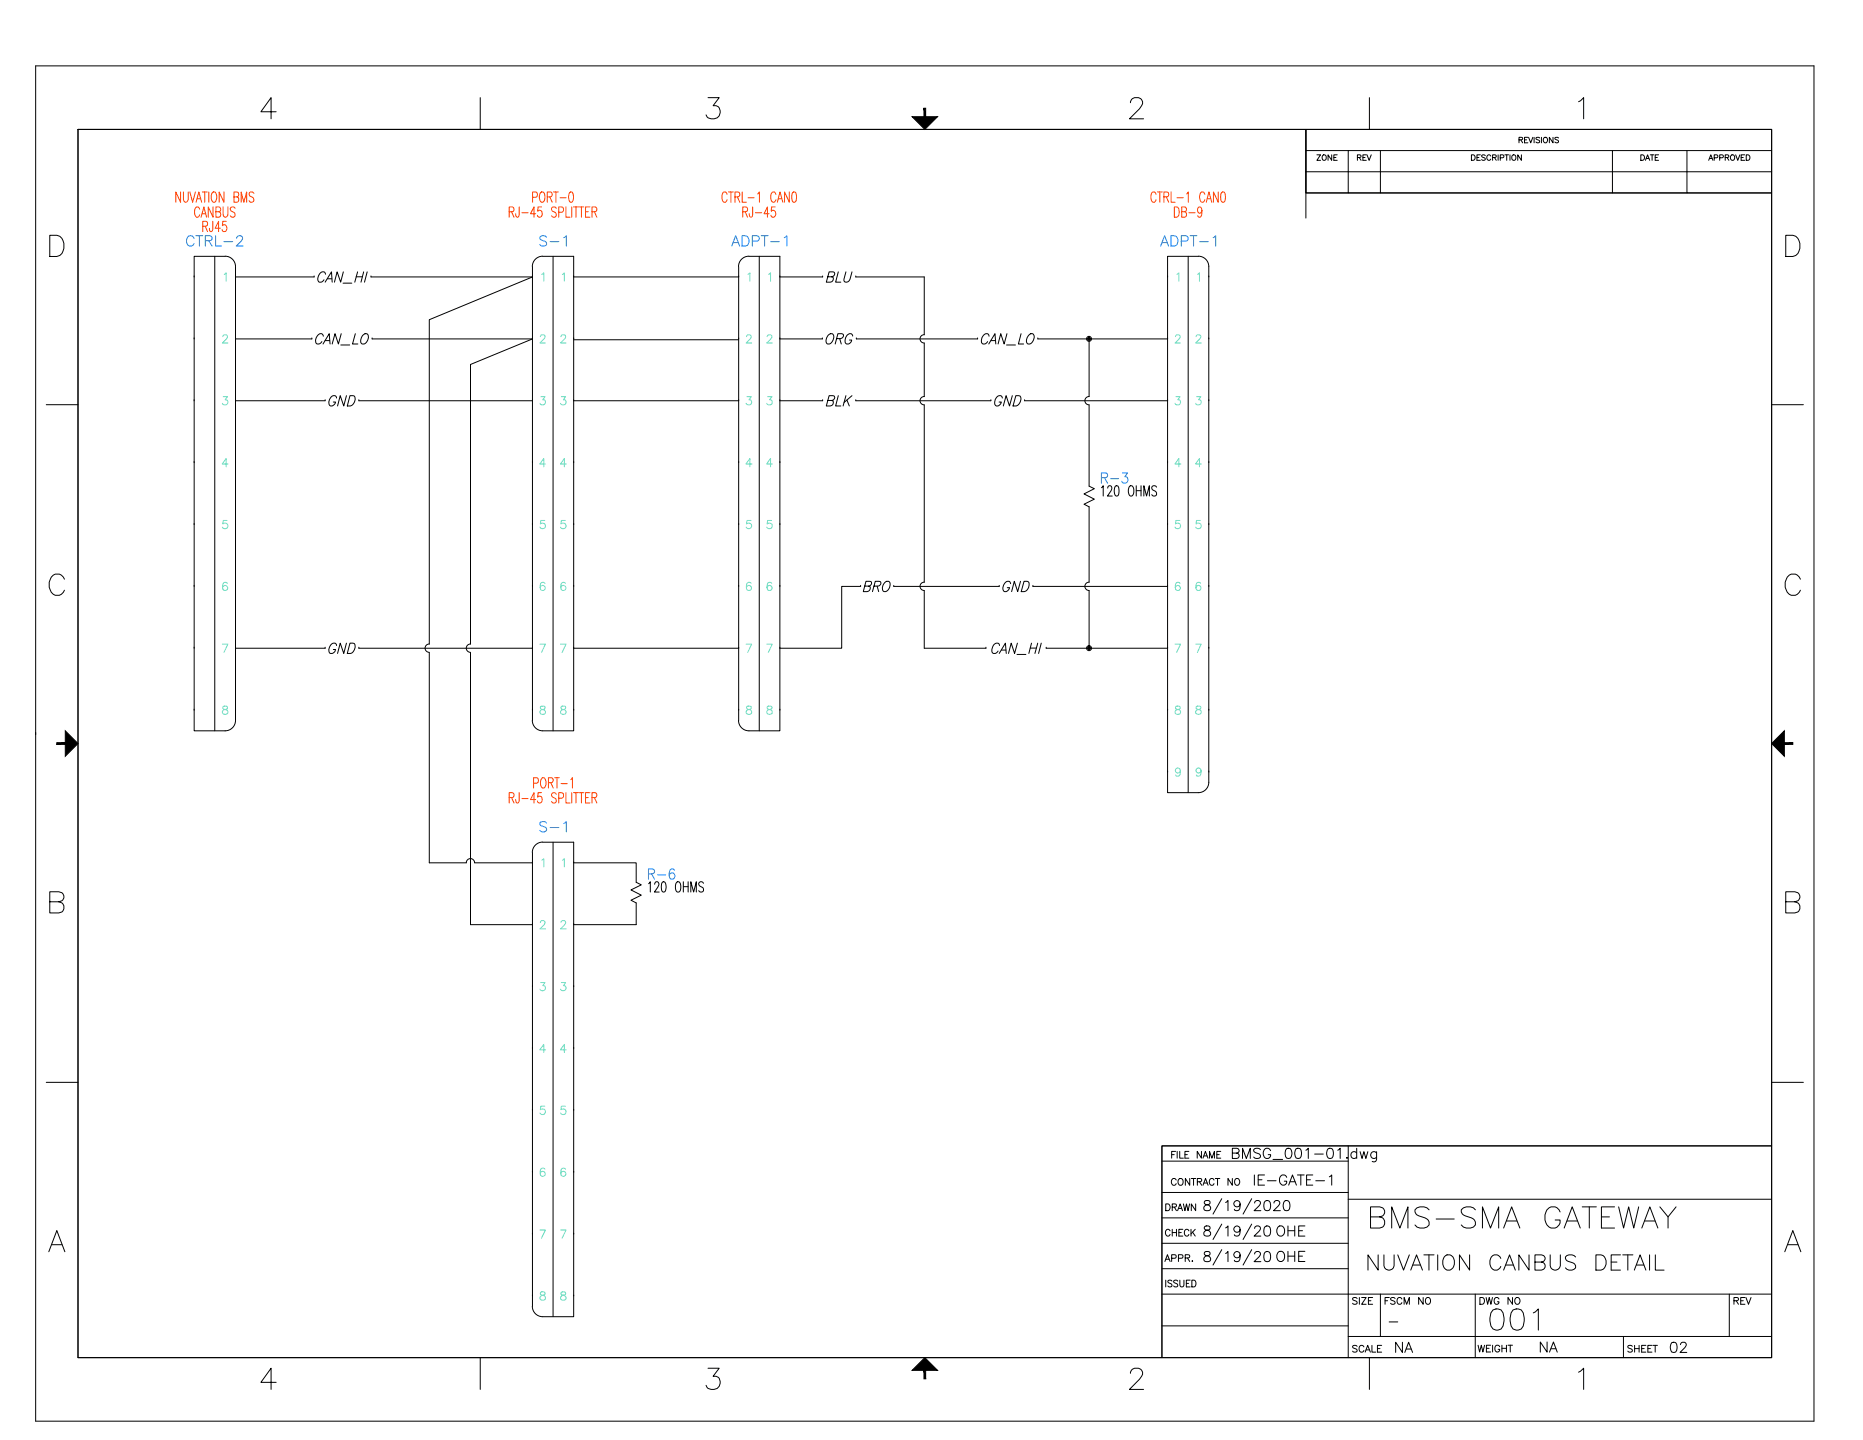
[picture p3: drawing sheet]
<svg xmlns="http://www.w3.org/2000/svg" width="559mm" height="432mm" viewBox="0 0 559 432" stroke-linecap="round" stroke-linejoin="round" font-family="sans-serif">
<!-- layer: MISC -->
<g fill="none" stroke="#000" stroke-width=".3">
<path d="M58.2 83h.1M70.6 83h.1M94.2 83h.1M97.5 84.6l1.9-3.1 .2 3.1M97.6 82.2l-.2-.6a1.81 1.81 0 0 0-1.8 .7 1.81 1.81 0 0 0-.2 1.9l.2 .3a1.12 1.12 0 0 0 1.6-.6M98.2 83.6h1.3M102.9 84.9h2.6M103 81.5l-.8 3.1-1.1-3.1-.8 3.1M106.8 83h1.9M107.3 81.5l-.9 3.1M109.1 81.5l-.8 3.1M110.1 81.5l-.8 3.1"/>
<path d="M111.3 83h.1M159.7 83h.1M172.1 83h.1M221.6 83h.1M233.9 83h.1M246.7 83h.1M248.3 83h1.2l.6-.3a.65 .65 0 0 0 .3-.7 .65 .65 0 0 0-.5-.5h-1.2l-.9 3.1h1.2a.85 .85 0 0 0 .9-.6 .85 .85 0 0 0-.4-1M251.4 81.5l-.8 3.1h1.6M253.7 81.5l-.6 2.7a1.01 1.01 0 0 0 1.1 .4 1.01 1.01 0 0 0 .8-.9l.6-2.2M256.7 83h.1M350.2 83h.1M362.6 83h.1"/>
<path d="M58.2 101.6h.1M70.6 101.6h.1M93.5 101.6h.1M96.9 103.2l1.8-3.1 .3 3.1M97 100.8l-.3-.6a1.35 1.35 0 0 0-1.8 1l-.3 .8a.91 .91 0 0 0 1.1 1.2l.8-.8M97.5 102.1h1.4M101 119.4l-.3-.6a1.79 1.79 0 0 0-2 2.5l.2 .3a1.21 1.21 0 0 0 1.7-1h-.6M102.2 103.4h2.7M102.3 100.1l-.8 3.1-1-3.1-.9 3.1M103.9 118.6l-.8 3.1-1-3.1-.9 3.1M105 118.6h.9a1.55 1.55 0 0 1 0 2.7l-.8 .4h-.9zM106.6 100.1l-.9 3.1h1.6"/>
<path d="M108.8 100.5a.92 .92 0 0 1 1.6 0 2.03 2.03 0 0 1-1.7 2.7 1.68 1.68 0 0 1 .1-2.7zM111.6 101.6h.1M159.7 101.6h.1M172.1 101.6h.1M221.6 101.6h.1M233.9 101.6h.1M246.7 101.6h.1M248.4 100.5a.92 .92 0 0 1 1.6 0 2.04 2.04 0 0 1-1.8 2.7l-.2-.2a2.09 2.09 0 0 1 .4-2.5zM250.9 101.5l1.6-.1 .4-.4 .1-.6-.5-.3h-1.2l-.8 3.1M251.4 118.6l-.8 3.1h1.6M251.9 101.5l.4 1.7M253.7 118.6l-.8 3.1"/>
<path d="M254 120l.7 1.7M255.6 118.6l-2.4 2.1M255.8 100.8l-.3-.6a1.7 1.7 0 0 0-2 2.2 1.02 1.02 0 0 0 1.2 .7 1.02 1.02 0 0 0 .8-1.1h-.7M256.9 101.6h.1M293.2 101.6h.1M296.6 103.2l1.8-3.1 .3 3.1M296.7 100.8l-.3-.6a1.38 1.38 0 0 0-1.9 1 1.47 1.47 0 0 0 .3 2 1.26 1.26 0 0 0 1.4-.8M297.3 102.1h1.3M300.6 119.4l-.2-.6a1.79 1.79 0 0 0-2 2.5l.2 .3a1.21 1.21 0 0 0 1.7-1h-.6M301.9 103.4h2.7M302 100.1l-.8 3.1-1-3.1-.8 3.1M303.6 118.6l-.8 3.1-1-3.1-.9 3.1"/>
<path d="M304.7 118.6h.9a.91 .91 0 0 1 .6 1.2l-.4 1.2a1.6 1.6 0 0 1-1.9 .7zM306.3 100.1l-.8 3.1h1.5M308.6 100.5a.95 .95 0 0 1 1.4-.3 2.02 2.02 0 0 1-1.7 3l-.2-.2a2.03 2.03 0 0 1 .5-2.5zM311.3 101.6h.1M350.2 101.6h.1M362.6 101.6h.1M58.2 120.2h.1M58.2 138.7h.1M70.6 120.2h.1M70.6 138.7h.1M97.5 120.2h.1M107.6 120.2h.1"/>
<path d="M159.7 120.2h.1M159.7 138.7h.1M172.1 120.2h.1M172.1 138.7h.1M221.6 120.2h.1M221.6 138.7h.1M233.9 120.2h.1M233.9 138.7h.1M246.7 120.2h.1M248.3 120.1h1.2l.6-.3a.69 .69 0 0 0 .1-1l-1.5-.2-.9 3.1h1.2a.88 .88 0 0 0 .9-.6 .88 .88 0 0 0-.4-1M256.7 120.2h.1M297.2 120.2h.1"/>
<path d="M307.3 120.2h.1M350.2 120.2h.1M350.2 138.7h.1M362.6 120.2h.1M362.6 138.7h.1M58.2 157.3h.1M70.6 157.3h.1M159.7 157.3h.1M172.1 157.3h.1M221.6 157.3h.1M233.9 157.3h.1M330.4 146.2l.5-.5v3"/>
<path d="M332.3 146.4v-.2a.69 .69 0 0 1 1-.5 .69 .69 0 0 1 .1 1.1l-1.2 1.9h1.4M334.5 145.8l.6-.1a1.96 1.96 0 0 1 .5 2.5l-.2 .4-.6 .1a2.45 2.45 0 0 1-.3-2.9zM338.9 145.8l.2-.1a1.33 1.33 0 0 1 1 1.9l-.1 .4a.72 .72 0 0 1-.7 .8 .72 .72 0 0 1-.7-.8l-.2-1.2zM340.8 145.7v3M340.8 147.1h1.5M342.3 145.7v3M343.1 148.7v-3l.8 3 .8-3v3M346.9 146.1a.74 .74 0 0 0-1-.4 .74 .74 0 0 0-.3 1l1.1 .7a.81 .81 0 0 1-.3 1.3l-.7-.1-.2-.3M350.2 157.3h.1M362.6 157.3h.1M58.2 175.8h.1M70.6 175.8h.1"/>
<path d="M159.7 175.8h.1M172.1 175.8h.1M221.6 175.8h.1M233.9 175.8h.1M258.1 175.8h.1M259.4 175.8l1.6-.2 .4-.4-.1-.8-1.6-.1-.8 3.1h1.2a.89 .89 0 0 0 .9-.7 .89 .89 0 0 0-.5-.9M262.2 175.8l1.6-.2 .3-.4v-.8l-1.6-.1-.8 3.1M263.1 175.8l.5 1.6M265.3 174.7a.96 .96 0 0 1 1.6 0 2.09 2.09 0 0 1-1.7 2.7l-.5-.5a2.2 2.2 0 0 1 .6-2.2zM268.1 175.8h.1M299.7 175.8h.1M303.1 175l-.2-.6a1.79 1.79 0 0 0-2 2.5l.2 .3a1.21 1.21 0 0 0 1.7-1h-.7"/>
<path d="M306.1 174.3l-.8 3.1-1.1-3.1-.8 3.1M307.2 174.3h.9a1.55 1.55 0 0 1-.1 2.6l-.8 .5h-.9zM309.8 175.8h.1M350.2 175.8h.1M362.6 175.8h.1M58.2 194.4h.1M70.6 194.4h.1M97.5 194.4h.1M101 193.6l-.3-.6a1.81 1.81 0 0 0-1.8 .6 1.81 1.81 0 0 0-.2 1.9l.2 .3a1.21 1.21 0 0 0 1.7-1h-.6M103.9 192.9l-.8 3-1-3-.9 3M105 192.9h.9a1.47 1.47 0 0 1 .2 2.3l-.6 .6-1.3 .1zM107.6 194.4h.1"/>
<path d="M159.7 194.4h.1M172.1 194.4h.1M221.6 194.4h.1M233.9 194.4h.1M295.7 194.4h.1M299.7 195.9l1.9-3 .2 3M299.8 193.6l-.2-.6a1.35 1.35 0 0 0-1.9 1 1.41 1.41 0 0 0 .3 1.9 1.26 1.26 0 0 0 1.4-.7M300.4 194.9h1.3M305 196.2h2.7M305.2 192.9l-.9 3-1-3-.8 3M309 194.3h1.9M309.4 192.9l-.8 3"/>
<path d="M311.3 192.9l-.9 3M312.3 192.9l-.8 3M313.8 194.4h.1M350.2 194.4h.1M362.6 194.4h.1M58.2 213h.1M70.6 213h.1M159.7 213h.1M172.1 213h.1M221.6 213h.1M233.9 213h.1M350.2 213h.1"/>
<path d="M362.6 213h.1M350.2 231.5h.1M362.6 231.5h.1M159.7 258.7h.1M172.1 258.7h.1M159.7 277.3h.1M172.1 277.3h.1M194.5 265l.6-.6v3.1M196.4 265.2l.1-.5a.68 .68 0 0 1 1-.1 .68 .68 0 0 1 0 1l-1.2 1.9h1.4M198.7 264.6l.5-.2a2.18 2.18 0 0 1 0 3.1h-.2a1.55 1.55 0 0 1-.6-1.7zM203 264.6l.2-.2a1.35 1.35 0 0 1 1 1.9l-.1 .5a.72 .72 0 0 1-.4 .6 .72 .72 0 0 1-.7 0l-.4-1.1 .1-1.1zM205 264.4v3.1"/>
<path d="M205 265.9h1.4M206.4 264.4v3.1M207.2 267.5v-3.1l.9 3.1 .8-3.1v3.1M211 264.9a.73 .73 0 0 0-1-.5 .73 .73 0 0 0-.3 1.1l.9 .6a.78 .78 0 0 1 .2 1.2 .78 .78 0 0 1-1.2-.2M159.7 295.9h.1M172.1 295.9h.1M159.7 314.4h.1M172.1 314.4h.1M159.7 332.9h.1M172.1 332.9h.1M159.7 351.5h.1M172.1 351.5h.1"/>
<path d="M159.7 370.1h.1M172.1 370.1h.1M159.7 388.6h.1M172.1 388.6h.1"/>
</g>
<!-- layer: WIRES -->
<g fill="none" stroke="#000" stroke-width=".3">
<path d="M70.6 83h23.6M111.3 83h48.4l-30.9 12.9v97.3M172.1 83h49.5M233.9 83h12.8M256.7 83h20.5v17.4M70.6 101.6h22.9M111.6 101.6h48.1l-18.6 7.7v83.9M172.1 101.9h49.5M233.9 101.6h12.8M256.9 101.6h36.3M277.2 100.4a1.25 1.25 0 0 0-1.2 1.2 1.25 1.25 0 0 0 1.2 1.3v16a1.25 1.25 0 0 0-1.2 1.2 1.25 1.25 0 0 0 1.2 1.3v53.2M311.3 101.6h38.9"/>
<path d="M326.7 101.6v17.3a1.25 1.25 0 0 0-1.3 1.2 1.25 1.25 0 0 0 1.3 1.3v24.4M70.6 120.2h26.9M107.6 120.2h52.1M172.1 120.2h49.5M233.9 120.2h12.8M256.7 120.2h40.5M307.3 120.2h42.9M326.7 152v22.6M258.1 175.8h-5.6v18.6h-18.6M268.1 175.8h31.6M277.2 174.6a1.25 1.25 0 0 0-1.2 1.2 1.25 1.25 0 0 0 1.2 1.3v17.3h18.5M309.8 175.8h40.4"/>
<path d="M326.7 174.6a1.25 1.25 0 0 0-1.3 1.2 1.25 1.25 0 0 0 1.3 1.3v17.3M70.6 194.4h26.9M107.6 194.4h52.1M128.7 193.1a1.25 1.25 0 0 0-1.2 1.3 1.25 1.25 0 0 0 1.2 1.2l.1 63.1h11.1M141.1 193.1a1.25 1.25 0 0 0-1.2 1.3 1.25 1.25 0 0 0 1.2 1.2v81.7h18.6M172.1 194.4h49.5M313.8 194.4h36.4M139.9 258.7a1.25 1.25 0 0 1 1.2-1.2 1.25 1.25 0 0 1 1.3 1.2h17.3M172.1 258.7h18.7v5.9M190.8 270.7v6.6h-18.7"/>
</g>
<!-- layer: SYMS -->
<g fill="none" stroke="#000" stroke-width=".3">
<path d="M64.4 76.9v142.2M67.5 76.8a3.1 3.1 0 0 1 3.1 3.1v136.2a3.1 3.1 0 0 1-3.1 3h-9.3v-142.2h9.3M159.7 80v136.1M162.8 76.8a3.1 3.1 0 0 0-3.1 3.1M162.8 76.9h9.3v142.2h-9.3a3.1 3.1 0 0 1-3.1-3.1M165.9 76.9v142.2M221.6 80v136.1M224.6 76.8a3.1 3.1 0 0 0-3.1 3.1M224.6 76.9h9.3v142.2h-9.3a3.1 3.1 0 0 1-3.1-3.1M227.7 76.9v142.2M356.4 76.9v160.8M359.5 76.8a3.1 3.1 0 0 1 3.1 3.1v154.7"/>
<path d="M359.5 76.9h-9.3v160.8h9.3a3.1 3.1 0 0 0 3.1-3.1M326.7 145.8l1.5 .7-3.1 1.6 3.1 1.6-3.1 1.5 1.6 .8M159.7 255.6v136.1M162.8 252.5a3.1 3.1 0 0 0-3.1 3.1M162.8 252.5h9.3v142.3h-9.3a3.1 3.1 0 0 1-3.1-3.1M165.9 252.5v142.3M190.8 264.6l1.5 .7-3 1.6 3 1.5-3 1.5 1.5 .8"/>
<circle cx="326.7" cy="101.6" r=".74"/>
<circle cx="326.7" cy="101.6" r=".44"/>
<circle cx="326.7" cy="101.6" r=".23"/>
<circle cx="326.7" cy="194.4" r=".74"/>
<circle cx="326.7" cy="194.4" r=".44"/>
<circle cx="326.7" cy="194.4" r=".23"/>
</g>
<!-- layer: TAGS -->
<g fill="none" stroke="#007fff" stroke-width=".3">
<path d="M58.2 71.4a1.15 1.15 0 0 0-1.3-.7 1.15 1.15 0 0 0-.9 1.2 1.36 1.36 0 0 0 .2 1.4 1.36 1.36 0 0 0 1.5 .3l.5-.5M58.8 70.7h2M59.8 70.7v3.1M61.6 72.2l1.7-.2 .3-.4-.1-.6-.6-.3h-1.3v3.1M62.6 72.2l1 1.6M64.7 70.7v3.1h1.7M67.2 72.5h2.6M71 71.4l.1-.4 .5-.3h.6l.4 .3a1.05 1.05 0 0 1-.3 1.3l-1.4 1.5h2M163.9 71.1a1.12 1.12 0 0 0-1.1-.5 1.12 1.12 0 0 0-.9 .8l.3 .5 1.6 .7 .1 .7a1.36 1.36 0 0 1-2 0M165 72.5h2.6M169.1 71.3l.8-.6v3.1M219.5 73.8l1.2-3.1 1.2 3.1"/>
<path d="M219.9 72.8h1.5M222.6 70.7h1a1.64 1.64 0 0 1 1.1 1.5 1.64 1.64 0 0 1-1.1 1.6h-1zM225.7 72.3h1.3a.84 .84 0 0 0 .7-1l-.3-.4-.4-.2h-1.3v3.1M228.3 70.7h2.1M229.3 70.7v3.1M231.1 72.5h2.7M235.2 71.3l.8-.6v3.1M348.1 73.8l1.2-3.1 1.2 3.1M348.6 72.8h1.4M351.2 70.7h1a1.64 1.64 0 0 1 1.1 1.5 1.64 1.64 0 0 1-1.1 1.6h-1zM354.3 72.3h1.3a.84 .84 0 0 0 .8-1l-.3-.4-.5-.2h-1.3v3.1M357 70.7h2"/>
<path d="M358 70.7v3.1M359.8 72.5h2.6M363.9 71.3l.7-.6v3.1M330.4 143.2h1.1l.5-.1 .2-.4a.73 .73 0 0 0-.7-.9h-1.1v3.1M331.3 143.2l.9 1.7M333.1 143.5h2.4M336.7 141.8h1.5l-.8 1.1a.98 .98 0 0 1 .8 1.6 .98 .98 0 0 1-1.7-.2M163.9 246.8a1.15 1.15 0 0 0-2 .3l.3 .5 1.2 .4a.74 .74 0 0 1 .5 .6 .74 .74 0 0 1-.3 .7 1.31 1.31 0 0 1-1.7-.3M165 248.1h2.6M169.1 247l.8-.6v3.1M194.5 262h1.2a.75 .75 0 0 0 .6-.7 .75 .75 0 0 0-.6-.8h-1.2v3.1M195.4 262l.9 1.6"/>
<path d="M197.3 262.3h2.4M202.3 261l-.1-.3a.83 .83 0 0 0-1.3 .4 2.53 2.53 0 0 0 .2 2.4 .89 .89 0 0 0 1.2-.3 .89 .89 0 0 0-.2-1.2 .89 .89 0 0 0-1.2 .2l-.2 .4"/>
</g>
<!-- layer: DESCCHILD -->
<g fill="none" stroke="#ff3f00" stroke-width=".3">
<path d="M54.2 57.6v3l-1.5-3v3M55 57.6v2.2a.79 .79 0 0 0 .8 .8l.7-.8v-2.2M57 57.6l.8 3 .8-3M59.1 59.6h1M60.7 57.6h1.4M61.4 57.6v3M62.6 57.6v3M63.8 57.7l.2-.1a1.33 1.33 0 0 1 1 1.9l-.1 .4a.7 .7 0 0 1-.4 .6 .7 .7 0 0 1-.7 0l-.4-1v-1.2zM67.2 57.6v3l-1.5-3v3M70.2 59l1.2-.1 .2-.5-.2-.7-1.2-.1v3h.9a.87 .87 0 0 0 .5-.8 .87 .87 0 0 0-.5-.8M76.1 58a.74 .74 0 0 0-.9-.4 .74 .74 0 0 0-.4 1l.9 .6a.78 .78 0 0 1 .3 1.2 .78 .78 0 0 1-1.3-.2M159.8 59.2l1.2-.2 .2-.4-.2-.9-1.2-.1v3"/>
<path d="M162.2 57.7l.2-.1a.91 .91 0 0 1 1 1.1v1.2a.72 .72 0 0 1-.4 .6 .72 .72 0 0 1-.8 0l-.4-1v-.8zM164.2 59l1.2-.1 .2-.5-.2-.7-1.2-.1v3M164.9 59l.7 1.6M166 57.6h1.5M166.7 57.6v3M168 59.3h1.8M170.9 57.7l.5-.1a2.17 2.17 0 0 1 0 3h-.2a2.47 2.47 0 0 1-.3-2.9zM218.1 58.3a.72 .72 0 0 0-.4-.7 .72 .72 0 0 0-.8 .1 2.38 2.38 0 0 0 .3 2.9 .8 .8 0 0 0 .9-.7M218.5 57.6h1.4M219.2 57.6v3M220.5 59h.9l.4-.3 .1-.5-.2-.5-1.2-.1v3M221.2 59l.7 1.6"/>
<path d="M222.6 57.6v3h1.2M224.4 59.3h1.8M227.3 58.2l.5-.6v3M232.7 58.3a.72 .72 0 0 0-.4-.7 .72 .72 0 0 0-.7 .1 2.24 2.24 0 0 0 .2 2.9 .8 .8 0 0 0 .9-.7M233.5 59.6h1M236.8 57.6v3l-1.5-3v3M237.8 57.7l.5-.1a1.48 1.48 0 0 1 .6 1.7l-.3 1.2-.5 .1a2.66 2.66 0 0 1-.3-2.9zM346.7 58.3a.72 .72 0 0 0-.4-.7 .72 .72 0 0 0-.7 .1 2.38 2.38 0 0 0 .2 2.9 .8 .8 0 0 0 .9-.7M347.2 57.6h1.4M347.9 57.6v3M349.1 59h.9l.5-.3v-.5l-.2-.5-1.2-.1v3M349.8 59l.7 1.6"/>
<path d="M351.3 57.6v3h1.2M353 59.3h1.9M355.9 58.2l.5-.6v3M361.4 58.3a.72 .72 0 0 0-.4-.7 .72 .72 0 0 0-.8 .1 2.24 2.24 0 0 0 .3 2.9 .8 .8 0 0 0 .9-.7M362.1 59.6h1M365.4 57.6v3l-1.4-3v3M366.4 57.7l.5-.1a1.48 1.48 0 0 1 .7 1.7l-.3 1.2-.5 .1a1.51 1.51 0 0 1-.7-1.7zM58.8 60.6l.8-3 .9 3M59.9 62.8a.7 .7 0 0 0-.4-.7 .7 .7 0 0 0-.7 .1 2.31 2.31 0 0 0 .2 2.9 .8 .8 0 0 0 .9-.7M60.3 65.1l.9-3.1 .8 3.1M60.6 64.1h1.1M60.8 67.8h1l.4-.3 .1-.5-.3-.5-1.2-.1v3.1"/>
<path d="M61.5 67.8l.8 1.7M63.8 66.4v2.3l-.2 .6h-.6l-.2-.9M63.9 62v3.1l-1.4-3.1v3.1M64.8 63.5l1.2-.1 .2-.5-.2-.7-1.2-.2v3.1h.9a.9 .9 0 0 0 .5-.8 .9 .9 0 0 0-.5-.8M66.1 68.4h-1.6l1.1-2v3.1M66.9 62v2.2a.79 .79 0 0 0 .8 .9l.6-.4 .1-2.7M67.8 66.4h-1l-.1 1.3a.68 .68 0 0 1 .7-.3 .68 .68 0 0 1 .5 .4 .96 .96 0 0 1 0 1.2 .96 .96 0 0 1-1.1 .3l-.2-.4M70.5 62.5a.75 .75 0 0 0-.8-.5 .75 .75 0 0 0-.6 .8l.2 .4 .8 .5a.78 .78 0 0 1 .2 1.2 .78 .78 0 0 1-1.2-.2M72.3 60.6v-3l.8 3 .9-3v3M152.7 63.5h1a.75 .75 0 0 0 .5-.7 .75 .75 0 0 0-.5-.8h-1v3.1M153.4 63.5l.8 1.6M155.7 62v2.4l-.4 .7-.5-.3-.1-.7"/>
<path d="M156.5 63.8h1.9M160.7 64.1h-1.6l1.1-2.1v3.1M162.4 62h-1l-.1 1.4a.73 .73 0 0 1 1.2 .1l.1 .5a.82 .82 0 0 1-.3 1 .82 .82 0 0 1-1-.2l-.1-.3M166.9 62.5a.74 .74 0 0 0-1-.4 .74 .74 0 0 0-.4 1l.9 .6a.78 .78 0 0 1 .3 1.2 .78 .78 0 0 1-1.3-.2M167.6 63.7h.9a.87 .87 0 0 0 .5-.8 .87 .87 0 0 0-.5-.9h-.9v3.1M169.7 62v3.1h1.3M171.5 62v3.1M172 62h1.5M172.7 62v3.1M173.7 62h1.4M174.4 62v3.1M175.6 63.5h.8"/>
<path d="M176.9 62h-1.3v3.1h1.3M177.6 63.5h.9a.75 .75 0 0 0 .5-.7 .75 .75 0 0 0-.5-.8h-.9v3.1M178.3 63.5l.7 1.6M222.8 63.5h.9a.75 .75 0 0 0 .5-.7 .75 .75 0 0 0-.5-.8h-.9v3.1M223.5 63.5l.7 1.6M225.7 62v2.4l-.3 .7-.5-.3-.2-.7M226.6 63.8h1.9M230.7 64.1h-1.5l1-2.1v3.1M232.5 62h-1.1l-.1 1.4a.69 .69 0 0 1 1.3 .1 .97 .97 0 0 1 0 1.2 .97 .97 0 0 1-1.2 .3l-.1-.5M233.2 60.6l.8-3 .8 3M352.2 62h.8a1.96 1.96 0 0 1 0 3.1h-.8zM354.4 63.5l1.3-.1 .2-.5-.2-.7-1.3-.2v3.1h.9a.88 .88 0 0 0 .6-.8 .88 .88 0 0 0-.6-.8"/>
<path d="M356.6 63.8h1.9M360.5 63.1a.8 .8 0 0 1-.7 .9 1.02 1.02 0 0 1-.6-1 1.02 1.02 0 0 1 .7-1l.3 .2a2.66 2.66 0 0 1-.3 2.9l-.5-.1-.1-.3M361.8 60.6l.8-3 .9 3M152.7 239.2l1.3-.2 .2-.4-.1-.6-.4-.3h-1v3.1M153.4 239.2l.8 1.6M155.7 237.7v2.4l-.2 .6h-.6l-.2-.9M156.5 239.5h1.9M160 234.9h1l.4-.3 .1-.8-.2-.4-1.3-.2v3.1M160.7 239.8h-1.6l1.1-2.1v3.1M162.4 237.7h-1l-.1 1.3a.73 .73 0 0 1 1.2 .2l.1 .4a.88 .88 0 0 1-.9 1.2l-.5-.6M162.7 233.2a1.49 1.49 0 0 1 .9 2.4 .7 .7 0 0 1-.3 .6 .7 .7 0 0 1-.8 0 2.31 2.31 0 0 1 .2-3zM164.5 234.7l1.2-.1 .2-.5-.2-.7-1.2-.2v3.1"/>
<path d="M165.2 234.7l.7 1.6M166.4 233.2h1.4M166.9 238.2a.74 .74 0 0 0-1-.5 .74 .74 0 0 0-.4 1l1.2 .8a.81 .81 0 0 1-.3 1.3l-.8-.1-.2-.3M167.1 233.2v3.1M167.6 239.3h.9l.4-.3 .1-.7-.2-.4-1.2-.2v3.1M168.3 235h1.9M169.7 237.7v3.1h1.3M171.2 233.8l.5-.6v3.1M171.5 237.7v3.1M172 237.7h1.5M172.7 237.7v3.1M173.7 237.7h1.4"/>
<path d="M174.4 237.7v3.1M175.6 239.2h.8M176.9 237.7h-1.3v3.1h1.3M177.6 239.2l1.2-.2 .2-.4-.1-.6-.4-.3h-.9v3.1M178.3 239.2l.7 1.6"/>
</g>
<!-- layer: TERMS -->
<g fill="none" stroke="#6eddc1" stroke-width=".3">
<path d="M67.3 82.3l.5-.5v2.5M162.5 82.3l.6-.5v2.5M168.7 82.3l.6-.5v2.5M224.4 82.3l.5-.5v2.5M230.5 82.3l.6-.5v2.5M353 82.3l.6-.5v2.5M359.2 82.3l.6-.5v2.5M66.8 101l.2-.5 .8-.1 .2 .1 .2 .6-1.5 1.8h1.7M67 118.9h1.2l-.7 1a.82 .82 0 0 1 .6 1.3 .82 .82 0 0 1-1.4-.3M162.1 101l.2-.5 .7-.1 .4 .2 .1 .5-1.5 1.8h1.6M162.2 118.9h1.3l-.7 1a.82 .82 0 0 1 .6 1.3 .82 .82 0 0 1-1.4-.3M168.3 101l.2-.5 .7-.1 .4 .2 .1 .5-1.6 1.8h1.7"/>
<path d="M168.4 118.9h1.3l-.7 1a.82 .82 0 0 1 .6 1.3 .82 .82 0 0 1-1.5-.3M223.9 101l.3-.5 .7-.1 .3 .2 .1 .5-1.5 1.8h1.7M224.1 118.9h1.2l-.7 1a.82 .82 0 0 1 .6 1.3 .82 .82 0 0 1-1.4-.3M230.1 101l.3-.5 .6-.1 .4 .2 .1 .5-1.5 1.8h1.6M230.2 118.9h1.3l-.7 1a.84 .84 0 0 1 .6 1.3 .84 .84 0 0 1-1.4-.3M352.6 101l.2-.5 .7-.1 .4 .2 .1 .5-1.5 1.8h1.6M352.7 118.9h1.3l-.7 1a.82 .82 0 0 1 .6 1.3 .82 .82 0 0 1-1.4-.3M358.8 101l.2-.5 .7-.1 .4 .2 .1 .5-1.6 1.8h1.7M358.9 118.9h1.3l-.7 1a.84 .84 0 0 1 .6 1.3 .84 .84 0 0 1-1.5-.3M68.4 139.1h-1.7l1.1-1.6v2.5M163.6 139.1h-1.7l1.2-1.6v2.5M169.9 139.1h-1.8l1.2-1.6v2.5"/>
<path d="M225.5 139.1h-1.7l1.1-1.6v2.5M231.7 139.1h-1.8l1.2-1.6v2.5M354.2 139.1h-1.8l1.2-1.6v2.5M360.4 139.1h-1.8l1.2-1.6v2.5M68.1 156.1h-1.1l-.2 1a.87 .87 0 0 1 1.3 0 .87 .87 0 0 1-.1 1.3 .87 .87 0 0 1-1.3-.3M163.4 156.1h-1.2l-.1 1a.87 .87 0 0 1 1.3 0 .87 .87 0 0 1-.2 1.3 .87 .87 0 0 1-1.2-.3M169.6 156.1h-1.2l-.1 1a.87 .87 0 0 1 1.3 0 .87 .87 0 0 1-.2 1.3 .87 .87 0 0 1-1.3-.3M225.2 156.1h-1.1l-.2 1a.87 .87 0 0 1 1.3 0 .87 .87 0 0 1-.1 1.3 .87 .87 0 0 1-1.3-.3M231.4 156.1h-1.2l-.1 1a.87 .87 0 0 1 1.3 0 .87 .87 0 0 1-.2 1.3 .87 .87 0 0 1-1.2-.3M353.9 156.1h-1.2l-.1 1a.87 .87 0 0 1 1.3 0 .87 .87 0 0 1-.2 1.3 .87 .87 0 0 1-1.2-.3M360.1 156.1h-1.2l-.1 1a.87 .87 0 0 1 1.3 0 .87 .87 0 0 1-.2 1.3 .87 .87 0 0 1-1.3-.3M68.2 174.9a.73 .73 0 0 0-.7-.3 .73 .73 0 0 0-.6 .5 1.4 1.4 0 0 0 .6 2 .77 .77 0 0 0 .8-.8 .77 .77 0 0 0-.7-.8 .77 .77 0 0 0-.9 .8"/>
<path d="M163.4 174.9a.73 .73 0 0 0-.7-.3 .73 .73 0 0 0-.6 .5 1.49 1.49 0 0 0 .6 2 .75 .75 0 0 0 .8-.7 .75 .75 0 0 0-.6-.8 .75 .75 0 0 0-.9 .7M169.6 174.9a.73 .73 0 0 0-.7-.3 .73 .73 0 0 0-.6 .5 1.49 1.49 0 0 0 .6 2 .75 .75 0 0 0 .8-.7 .75 .75 0 0 0-.7-.8 .75 .75 0 0 0-.8 .7M225.3 174.9a.73 .73 0 0 0-.7-.3 .73 .73 0 0 0-.6 .5 1.49 1.49 0 0 0 .6 2 .75 .75 0 0 0 .8-.7 .75 .75 0 0 0-.7-.8 .75 .75 0 0 0-.8 .7M231.5 174.9a.7 .7 0 0 0-.7-.3 .7 .7 0 0 0-.6 .5 1.43 1.43 0 0 0 .5 2 .75 .75 0 0 0 .9-.7 .75 .75 0 0 0-.7-.8 .75 .75 0 0 0-.8 .7M353.9 174.9a.73 .73 0 0 0-.7-.3 .73 .73 0 0 0-.6 .5 1.49 1.49 0 0 0 .6 2 .75 .75 0 0 0 .8-.7 .75 .75 0 0 0-.6-.8 .75 .75 0 0 0-.9 .7M360.1 174.9a.7 .7 0 0 0-.7-.3 .7 .7 0 0 0-.6 .5 1.43 1.43 0 0 0 .6 2 .75 .75 0 0 0 .8-.7 .75 .75 0 0 0-.7-.8 .75 .75 0 0 0-.8 .7M66.7 193.2h1.7l-1.2 2.5M162 193.2h1.6l-1.2 2.5M168.1 193.2h1.7l-1.2 2.5M223.8 193.2h1.7l-1.2 2.5M230 193.2h1.6l-1.2 2.5M352.5 193.2h1.6l-1.2 2.5"/>
<path d="M358.6 193.2h1.7l-1.2 2.5M67 211.8a.51 .51 0 0 0 .2 .9 .87 .87 0 0 1 1 .3 .87 .87 0 0 1-.1 1.1l-.3 .1a.83 .83 0 0 1-1.1-.5 .98 .98 0 0 1 1.2-1 .51 .51 0 0 0 .2-.9zM162.2 211.8a.51 .51 0 0 0 .2 .9 .9 .9 0 0 1 1 .3 .9 .9 0 0 1 0 1.1l-.4 .1a.83 .83 0 0 1-1-.5 .98 .98 0 0 1 1.1-1 .54 .54 0 0 0 .3-.9zM168.4 211.8a.51 .51 0 0 0 .2 .9 .98 .98 0 0 1 1.2 1 .82 .82 0 0 1-1.1 .5 .82 .82 0 0 1-.4-1.1l1-.4a.54 .54 0 0 0 .3-.9zM224.1 211.8a.51 .51 0 0 0 .2 .9 .9 .9 0 0 1 1 .3 .9 .9 0 0 1-.1 1.1l-.3 .1a.83 .83 0 0 1-1.1-.5 1.25 1.25 0 0 1 1.4-1.2l.1-.4a.97 .97 0 0 0-1.2-.3zM230.2 211.8a.51 .51 0 0 0 .2 .9 .98 .98 0 0 1 1.2 1 .82 .82 0 0 1-1 .5 .82 .82 0 0 1-.5-1.1l1.1-.4a.5 .5 0 0 0 .2-.9zM352.7 211.8a.51 .51 0 0 0 .2 .9 .98 .98 0 0 1 1.2 1 .82 .82 0 0 1-1.1 .5 .82 .82 0 0 1-.4-1.1l1-.4a.54 .54 0 0 0 .3-.9zM358.9 211.8a.5 .5 0 0 0 .2 .9 .87 .87 0 0 1 1 .3 .87 .87 0 0 1 0 1.1l-.4 .1a.83 .83 0 0 1-1.1-.5 1.25 1.25 0 0 1 1.5-1.2l.1-.4a1.05 1.05 0 0 0-1.3-.3zM354.1 231.1a.76 .76 0 0 1-1.1 .7 .76 .76 0 0 1-.3-1.2 .76 .76 0 0 1 1.2 0 1.31 1.31 0 0 1-.8 2.1l-.5-.3M360.2 231.1a.76 .76 0 0 1-1 .7 .76 .76 0 0 1-.3-1.2 .76 .76 0 0 1 1.2 0 1.31 1.31 0 0 1-.8 2.1l-.4-.1-.1-.2M162.5 258l.6-.5v2.5M168.7 258l.6-.5v2.5"/>
<path d="M162.1 276.6l.4-.6 .8 .2 .2 .3-.4 .9-1.1 1.1h1.6M168.3 276.6l.4-.6 .7 .2 .3 .3-.4 .9-1.2 1.1h1.7M162.2 294.6h1.3l-.7 1a.82 .82 0 0 1 .6 1.3 .82 .82 0 0 1-1.4-.3M168.4 294.6h1.3l-.7 1a.82 .82 0 0 1 .6 1.3 .82 .82 0 0 1-1.5-.3M163.6 314.8h-1.7l1.2-1.6v2.4M169.9 314.8h-1.8l1.2-1.6v2.4M163.4 331.7h-1.2l-.1 1.1a.88 .88 0 0 1 1.3 0 .88 .88 0 0 1-.2 1.3 .88 .88 0 0 1-1.2-.4M169.6 331.7h-1.2l-.1 1.1a.88 .88 0 0 1 1.3 0 .88 .88 0 0 1-.2 1.3 .88 .88 0 0 1-1.3-.4M163.4 350.6l-.1-.2a.86 .86 0 0 0-1.2 .4 1.49 1.49 0 0 0 .6 1.9 .76 .76 0 0 0 .9-.6 .76 .76 0 0 0-.7-.9 .76 .76 0 0 0-.9 .7M169.6 350.6l-.1-.2a.86 .86 0 0 0-1.2 .4 1.49 1.49 0 0 0 .6 1.9 .76 .76 0 0 0 .8-.6 .76 .76 0 0 0-.7-.9 .76 .76 0 0 0-.8 .7M162 368.8h1.6l-1.2 2.5M168.1 368.8h1.7l-1.2 2.5"/>
<path d="M162.2 387.5l-.1 .5 .3 .3a.93 .93 0 0 1 1 .4 .93 .93 0 0 1 0 1l-.4 .2a.83 .83 0 0 1-1-.5 1.2 1.2 0 0 1 1.4-1.2l.1-.4a.87 .87 0 0 0-1.3-.3zM168.4 387.5l-.1 .5 .3 .3a.93 .93 0 0 1 1 .4 .93 .93 0 0 1 0 1l-.4 .2a.83 .83 0 0 1-1.1-.5 1.25 1.25 0 0 1 1.5-1.2l.1-.4a.87 .87 0 0 0-1.3-.3z"/>
</g>
<!-- layer: Title Block -->
<g fill="none" stroke="#000" stroke-width=".3">
<path d="M10.7 19.8h533.4v406.4h-533.4zM23.4 38.8h508v368.3h-508zM82.8 33.5h-4.5l3-4.2v6.3M144 29.3v9.5M212.4 29.3h3.3l-1.8 2.4a1.88 1.88 0 0 1 2 .9 1.88 1.88 0 0 1-.2 2.1 2.33 2.33 0 0 1-3.9-.3M339.1 30.8a1.53 1.53 0 0 1 1.2-1.5h1.2a1.53 1.53 0 0 1 .9 2.4l-.6 .9-3 3h4.2M391.7 38.8v26.6M410.7 29.3v9.5M473.5 30.5l1.5-1.2v6.3M395 46.4h1.1l-1.1 1.7h1.1M396.7 46.7a.67 .67 0 0 1 .9-.1 .67 .67 0 0 1 .2 .8 .62 .62 0 0 1-.6 .7 .62 .62 0 0 1-.6-.7zM399.4 46.4v1.7l-1.1-1.7v1.7"/>
<path d="M400.1 47.2h.6M401.1 46.4h-1v1.7h1M404.4 45.2h-12.7v-6.4h139.7v6.4h-47.8v12.7h22.4M407.1 47.2l1-.1 .1-.5-1.1-.2v1.7M407.7 47.2l.5 .9M408.8 47.2h.6M409.8 46.4h-1v1.7h1M410 46.4l.7 1.7 .6-1.7M414 45.2v12.7h69.6M441.4 46.4h.5a.88 .88 0 0 1 .6 .9 .88 .88 0 0 1-.6 .8h-.5zM443 47.2h.6M444 46.4h-1v1.7h1"/>
<path d="M445.5 46.7l-.4-.3-.7 .3 .2 .4 .9 .5v.3l-.4 .2-.7-.2M447.2 46.8a.61 .61 0 0 0-.7-.4 .61 .61 0 0 0-.5 .7 .67 .67 0 0 0 .2 .9 .67 .67 0 0 0 1-.3M447.7 47.2l.9-.1 .1-.5-1-.2v1.7M448.3 47.2l.5 .9M449.4 46.4v1.7M450 47.3l.9-.1 .1-.6-1-.2v1.7M451.4 46.4h1.1M451.9 46.4v1.7M452.9 46.4v1.7M453.6 46.7a.67 .67 0 0 1 .9-.1 .67 .67 0 0 1 .2 .8 .62 .62 0 0 1-.6 .7 .62 .62 0 0 1-.6-.7zM455.6 41.9h1v-.6l-1-.1v1.6M456.2 41.9l.5 .9"/>
<path d="M456.3 46.4v1.7l-1.1-1.7v1.7M457.3 41.9h.6M458.3 41.2h-1v1.6h1M458.5 41.2l.6 1.6 .7-1.6M460.1 41.2v1.6M461.8 41.4l-.4-.2-.7 .2 .1 .3 1 .5-.1 .5-.6 .1-.4-.2M462.4 41.2v1.6M463.1 41.4l.1-.2a.78 .78 0 0 1 1 .8 .78 .78 0 0 1-1 .7l-.3-.5zM465.8 41.2v1.6l-1.1-1.6v1.6M467.5 41.4l-.4-.2-.7 .2 .1 .3 1 .6v.3l-.4 .2-.7-.2M483.6 45.2h-79.2v12.7h9.6M492.2 46.4h.5a.88 .88 0 0 1 .6 .9 .88 .88 0 0 1-.6 .8h-.5z"/>
<path d="M493.6 48.1l.6-1.7 .6 1.7M493.8 47.5h.8M495 46.4h1.1M495.5 46.4v1.7M496.5 47.2h.6M497.5 46.4h-1v1.7h1M506 45.2v12.7h25.4v-6.4h-139.7v6.4h12.7M512.5 48.1l.7-1.7 .6 1.7M512.8 47.5h.7M514.2 47.3l.9-.1 .1-.6-1-.2v1.7M515.8 47.3l.9-.1 .1-.6-1-.2v1.7M517.5 47.2l.9-.1 .1-.5-1-.2v1.7"/>
<path d="M518 47.2l.6 .9M519.2 46.7a.77 .77 0 0 1 1.2 .5 .77 .77 0 0 1-.9 .9l-.5-.7zM520.6 46.4l.6 1.7 .7-1.7M522.3 47.2h.6M523.3 46.4h-1v1.7h1M523.8 46.4h.5a.88 .88 0 0 1 .6 .9 .88 .88 0 0 1-.6 .8h-.5zM14.9 70.6h2.1a3.5 3.5 0 0 1 1.6 5.4l-.7 .6-.9 .3h-2.1zM535.6 70.6h2.1a3.5 3.5 0 0 1 1.6 5.4l-.7 .6-.9 .3h-2.1zM13.9 121.4h9.5M531.4 121.4h9.5M19.3 173.7a2.2 2.2 0 0 0-2.1-1.6 2.2 2.2 0 0 0-2.1 1.6 3.6 3.6 0 0 0 1.5 4.8 2.28 2.28 0 0 0 2.7-1.5M540 173.7a2.2 2.2 0 0 0-2.1-1.6 2.2 2.2 0 0 0-2.1 1.6 3.6 3.6 0 0 0 1.5 4.8 2.28 2.28 0 0 0 2.7-1.5"/>
<path d="M10.7 219.7v.6M14.9 270.4h2.7l1-.3a1.47 1.47 0 0 0 0-2.4l-1-.3h-2.7v6.4h2.7l1-.3a1.7 1.7 0 0 0 .6-1.9 1.7 1.7 0 0 0-1.6-1.2M535.6 270.4h2.7l1-.3a1.47 1.47 0 0 0 0-2.4l-1-.3h-2.7v6.4h2.7l1-.3a1.7 1.7 0 0 0 .6-1.9 1.7 1.7 0 0 0-1.6-1.2M13.9 324.6h9.5M531.4 324.6h9.5M348.5 343.6h182.9v63.5h-182.9zM348.5 357.6h55.9M348.5 348.2h55.9M351.4 346.2h.8M352.6 345.3h-1.2v2M352.8 353.9a.74 .74 0 0 0-.9-.5 .74 .74 0 0 0-.5 .7v.6a.74 .74 0 0 0 .6 .7 .74 .74 0 0 0 .8-.5M353.1 345.3v2"/>
<path d="M353.7 353.5a.96 .96 0 0 1 1.2 .9 .96 .96 0 0 1-1.2 .9l-.4-.6 .1-.8zM353.9 345.3v2h1.1M355.4 346.2h.7M356.6 345.3h-1.2v2h1.2M356.9 353.4v2l-1.4-2v2M357.3 353.4h1.4M358 353.4v2M359.1 354.4l1.2-.2 .1-.6-1.3-.2v2M359.8 354.4l.7 1M360.4 345.3v2l-1.3-2v2M360.8 347.3l.8-2 .7 2M360.8 355.4l.8-2 .8 2"/>
<path d="M361.1 346.6h.9M361.1 354.7h1M362.8 347.3v-2l.7 2 .8-2v2M364.1 353.9a.72 .72 0 0 0-.8-.5 .72 .72 0 0 0-.6 .7v.6a.71 .71 0 0 0 .6 .7 .71 .71 0 0 0 .8-.5M364.5 353.4h1.4M365 346.2h.7M365.2 353.4v2M366.2 345.3h-1.2v2h1.2M366.5 359.4l-2.7 4.7M369.6 353.4v2l-1.3-2v2M369.6 345.8h1.4a.79 .79 0 0 0 .7-.9l-.3-.4-.4-.2h-1.4v3.1h1.4a.81 .81 0 0 0 .7-.8 .81 .81 0 0 0-.7-.8M370.5 353.7l.2-.2a.96 .96 0 0 1 1.2 .9 .96 .96 0 0 1-1.2 .9l-.4-.6z"/>
<path d="M372.7 347.4v-3.1l1.1 3.1 1.2-3.1v3.1M375.4 359.4l-2.5 4.7M376.2 352.3v3.1M377.4 353.8h1.1M378.1 344.7a1.15 1.15 0 0 0-2.1 .3l.6 .6 1.2 .5 .3 .8a1.36 1.36 0 0 1-2.1 0M379.3 352.3h-1.9v3.1h1.9M380.1 354.1h2.7M381.1 345a1.14 1.14 0 0 0-1.3-.7 1.14 1.14 0 0 0-.9 1.2 1.35 1.35 0 0 0 .3 1.4 1.35 1.35 0 0 0 1.4 .3l.5-.5v-.5h-.7M381.8 347.7h2.9M385.9 344.5a1 1 0 0 1 1.4 .4 1.54 1.54 0 0 1-1 2.5 1.66 1.66 0 0 1-.7-2.5zM385.9 353a1.11 1.11 0 0 0-1.2-.7 1.11 1.11 0 0 0-.9 1.2 1.34 1.34 0 0 0 .3 1.4 1.34 1.34 0 0 0 1.4 .3l.4-.5v-.5h-.7M386.5 355.4l1.2-3.1 1.2 3.1"/>
<path d="M387 354.4h1.4M388.8 344.5a1.03 1.03 0 0 1 1.5 .4 2.68 2.68 0 0 1-.3 2.3 1 1 0 0 1-1.5-.4 2.49 2.49 0 0 1 .3-2.3zM389.2 352.3h2M390.2 352.3v3.1M391.7 344.9l.7-.6v3.1M391.9 353.8h1.2M393.8 352.3h-1.9v3.1h1.9M394.3 346.1h2.6M394.7 354.1h2.6M398.4 344.5a1 1 0 0 1 1.4 .4 2.68 2.68 0 0 1-.3 2.3 1 1 0 0 1-1.4-.4 2.36 2.36 0 0 1 .3-2.3zM398.7 352.9l.7-.6v3.1M401.3 344.9l.7-.6v3.1"/>
<path d="M404 347.1l.2 .1-.2 .2zM404.4 343.6v63.5M404.4 359.6h127M406.9 345.8a.97 .97 0 0 0-1.4-.2 .97 .97 0 0 0 0 1.5 .97 .97 0 0 0 1.4-.2M406.9 344.3v3.1M408 345.3l.5 2.1 .6-2.1 .6 2.1 .6-2.1M412.9 345.3l-.2 2.8a.82 .82 0 0 1-1.1 .2M412.9 345.8a.99 .99 0 0 0-1.5-.2 .99 .99 0 0 0 0 1.5 .99 .99 0 0 0 1.5-.2M14.6 375.4l2.4-6.4 2.5 6.4M15.5 373.2h3.1M348.5 365.2h55.9M348.5 372.8h55.9"/>
<path d="M349.4 378.3l.8-2.1 .8 2.1M349.7 361h.6a1.11 1.11 0 0 1 .7 1 1.11 1.11 0 0 1-.7 1h-.6zM349.7 377.6h1M351 369.1a.72 .72 0 0 0-.9-.5 .72 .72 0 0 0-.5 .8v.5a.71 .71 0 0 0 .6 .8 .71 .71 0 0 0 .8-.6M351.4 377.3l1.2-.1 .1-.8-1.3-.2v2.1M351.6 362l1.1-.1 .1-.7-1.2-.2v2M351.6 368.6v2.1M351.6 369.6h1.3M352.2 362l.7 1M352.9 368.6v2.1M353.2 363l.8-2 .7 2M353.5 377.3l1.2-.1v-.8l-1.2-.2v2.1"/>
<path d="M353.5 362.4h.9M353.6 369.6h.7M354.8 368.6h-1.2v2.1h1.2M355 361l.4 2 .5-2 .4 2 .5-2M355.5 377.2l1.2-.1 .1-.7-1.3-.2v2.1M356.2 377.2l.7 1.1M356.6 369.1a.7 .7 0 0 0-.8-.5 .7 .7 0 0 0-.6 .8v.5a.69 .69 0 0 0 .6 .8 .69 .69 0 0 0 .8-.6M357.2 368.6v2.1M357.6 378.1v.2zM357.7 369.5l.8 1.2M358.5 368.6l-1.3 1.4M358.6 361v2l-1.3-2v2"/>
<path d="M361.4 360.2a.59 .59 0 0 0-.2 .6 .59 .59 0 0 0 .5 .4 1.1 1.1 0 0 1 1.2 .4 1.1 1.1 0 0 1-.1 1.3h-1.4a.92 .92 0 0 1-.3-1 .92 .92 0 0 1 .8-.6l.6-.1a.63 .63 0 0 0 .3-1l-.4-.2zM361.4 375.4a.59 .59 0 0 0-.2 .6 .59 .59 0 0 0 .5 .5 1.1 1.1 0 0 1 1.2 .4 1.1 1.1 0 0 1-.1 1.3h-1.4a.92 .92 0 0 1-.3-1 .92 .92 0 0 1 .8-.6l.6-.1a.63 .63 0 0 0 .3-1.1l-.4-.1zM361.4 367.8a.59 .59 0 0 0-.2 .6 .59 .59 0 0 0 .5 .4 1.1 1.1 0 0 1 1.2 .5 1.1 1.1 0 0 1-.1 1.2h-1.4a.92 .92 0 0 1-.3-1 .92 .92 0 0 1 .8-.6l.6-.1a.63 .63 0 0 0 .3-1l-.4-.2zM366.5 374.7l-2.7 4.6M366.5 367.1l-2.7 4.6M367.6 360.6l.7-.6v3M367.6 375.9l.7-.6v3M367.6 368.2l.7-.6v3.1M372 361a.96 .96 0 0 1-1.4 .8 .96 .96 0 0 1-.3-1.5 .96 .96 0 0 1 1.5 .2 2.84 2.84 0 0 1-.3 2.4 .94 .94 0 0 1-1.3-.3M372 376.3a.96 .96 0 0 1-1.4 .8 .96 .96 0 0 1-.3-1.5 .96 .96 0 0 1 1.5 .1 2.84 2.84 0 0 1-.3 2.5 .94 .94 0 0 1-1.3-.3M372 368.6a.96 .96 0 0 1-1.4 .8 .96 .96 0 0 1-.3-1.5 .96 .96 0 0 1 1.5 .2 2.84 2.84 0 0 1-.3 2.4 .94 .94 0 0 1-1.3-.3M375.4 374.7l-2.5 4.6"/>
<path d="M375.4 367.1l-2.5 4.6M376.3 360.8v-.2a.93 .93 0 0 1 1.2-.6l.4 .3a.99 .99 0 0 1-.3 1.3l-1.4 1.4h2M376.3 376v-.1a.93 .93 0 0 1 1.2-.6l.4 .3a.99 .99 0 0 1-.3 1.3l-1.4 1.4h2M376.3 368.4v-.2a.93 .93 0 0 1 1.2-.6l.4 .3a.99 .99 0 0 1-.3 1.3l-1.4 1.5h2M379.5 360.2a.99 .99 0 0 1 1.5 .4 2.64 2.64 0 0 1-.3 2.3 1.07 1.07 0 0 1-1.5-.4 2.64 2.64 0 0 1 .3-2.3zM379.5 375.4a.99 .99 0 0 1 1.5 .5 2.64 2.64 0 0 1-.3 2.3 1.07 1.07 0 0 1-1.5-.4 2.64 2.64 0 0 1 .3-2.4zM379.5 367.8a.99 .99 0 0 1 1.5 .4 2.64 2.64 0 0 1-.3 2.3 1.07 1.07 0 0 1-1.5-.4 2.64 2.64 0 0 1 .3-2.3zM382.1 360.8v-.2a.93 .93 0 0 1 1.2-.6l.4 .3a.99 .99 0 0 1-.3 1.3l-1.4 1.4h2M383.3 375.7a1.13 1.13 0 0 1 1.3-.4 1.13 1.13 0 0 1 .7 1.1 1.27 1.27 0 0 1-.4 1.6 1.27 1.27 0 0 1-1.6-.1 2.03 2.03 0 0 1 0-2.2zM383.3 368a1.13 1.13 0 0 1 1.3-.4 1.13 1.13 0 0 1 .7 1.2 1.27 1.27 0 0 1-.4 1.6 1.27 1.27 0 0 1-1.6-.2 2.03 2.03 0 0 1 0-2.2zM385.3 360.2a.98 .98 0 0 1 1.5 .4 2.64 2.64 0 0 1-.3 2.3 1.02 1.02 0 0 1-1.5-.4 2.46 2.46 0 0 1 .3-2.3zM386.3 367.6v3.1"/>
<path d="M386.3 375.2v3.1M386.3 376.7h2.1M386.3 369h2.1M388.4 367.6v3.1M388.4 375.2v3.1M389.5 376.7h1.2M389.5 369h1.2M391.4 375.2h-1.9v3.1h1.9M391.4 367.6h-1.9v3.1h1.9M411.1 364.9h2.7l.9-.3a1.47 1.47 0 0 0 0-2.4l-.9-.3h-2.7v6.3h2.7a1.68 1.68 0 0 0 1.6-1.6 1.68 1.68 0 0 0-1.6-1.7M413.4 376.3v4.6l-3.1-4.6v4.6M415.1 376.3v3.2a1.54 1.54 0 0 0 1.5 1.4 1.54 1.54 0 0 0 1.6-1.4v-3.2"/>
<path d="M417.4 368.2v-6.3l2.5 6.3 2.4-6.3v6.3M419.3 376.3l1.7 4.6 1.7-4.6M423.8 379.3h2.2M427.1 376.3h3M428.6 376.3v4.6M428.7 362.8a2.83 2.83 0 0 0-4.3 0 1.6 1.6 0 0 0 1.2 1.8l1.8 .6a1.56 1.56 0 0 1 1.2 1.2 1.56 1.56 0 0 1-.6 1.5 2.84 2.84 0 0 1-3.6-.6M430.8 365.5h5.4M431.2 376.3v4.6M433.2 376.9a1.69 1.69 0 0 1 1.9-.6 1.69 1.69 0 0 1 1.1 1.7 2.12 2.12 0 0 1-2.2 2.9 2.7 2.7 0 0 1-.8-4zM440.8 376.3v4.6l-3-4.6v4.6M442.5 362.8a2.81 2.81 0 0 0-4.2 0 1.58 1.58 0 0 0 1.2 1.8l1.9 .6a1.59 1.59 0 0 1 .5 2.7 2.91 2.91 0 0 1-3.6-.6M444.7 368.2v-6.3l2.4 6.3 2.4-6.3v6.3"/>
<path d="M450.2 377.3a1.68 1.68 0 0 0-2-1 1.68 1.68 0 0 0-1.3 1.7 2.11 2.11 0 0 0 2.2 2.9l1.1-1.1M451 368.2l2.4-6.3 2.5 6.3M451.7 379.3h2.1M451.9 366.1h3M458.6 376.3v4.6l-3-4.6v4.6M460.4 378.4h2a1.16 1.16 0 0 0 1.1-1.3l-.5-.6-.6-.2h-2v4.6h2a1.21 1.21 0 0 0 1.1-1.2 1.21 1.21 0 0 0-1.1-1.3M465 376.3v3.2a1.54 1.54 0 0 0 1.5 1.4 1.54 1.54 0 0 0 1.5-1.4v-3.2M467.9 363.4a2.19 2.19 0 0 0-2.1-1.6 2.19 2.19 0 0 0-2.1 1.6 3.6 3.6 0 0 0 1.5 4.8 2.14 2.14 0 0 0 2.7-2.4h-1.4M469.2 368.2l2.4-6.3 2.4 6.3M470.1 366.1h3M472.6 376.9a2.05 2.05 0 0 0-3.1 0 1.15 1.15 0 0 0 .9 1.3l1.3 .5a1.11 1.11 0 0 1 .8 .8 1.11 1.11 0 0 1-.4 1.1 1.95 1.95 0 0 1-2.6-.4M474.6 361.9h4.2"/>
<path d="M476.7 361.9v6.3M478.7 376.3h1.5a2.44 2.44 0 0 1 1.6 2.3 2.44 2.44 0 0 1-1.6 2.3h-1.5zM480.3 364.9h2.5M483.3 378.4h1.7M484.3 361.9h-4v6.3h4M485.5 361.9l1.5 6.3 1.5-6.3 1.5 6.3 1.5-6.3M486.1 376.3h-2.8v4.6h2.8M486.7 376.3h3.1M488.3 376.3v4.6M490.9 379.3h2.1M492.4 368.2l2.5-6.3 2.4 6.3M493.3 366.1h3.1"/>
<path d="M494.8 376.3v4.6M496.5 376.3v4.6h2.6M497.9 361.9l2.4 3v3.3M502.7 361.9l-2.4 3M535.3 375.4l2.4-6.4 2.5 6.4M536.2 373.2h3.1M348.5 380.4h55.9M348.5 397.6h55.9M348.5 388.1h182.9M349.7 383.9v2M351.5 384.2l-.4-.3h-.6l-.1 .6 1 .5 .1 .6-.4 .3-.8-.3M353.3 384.2l-.5-.3h-.6l-.1 .6 1 .5 .2 .6-.5 .3-.8-.3"/>
<path d="M353.9 383.9v1.4a.61 .61 0 0 0 .6 .6 .61 .61 0 0 0 .6-.6v-1.4M355.8 384.8h.7M357 383.9h-1.2v2h1.2M357.5 383.9a1.07 1.07 0 0 1 1.2 .7 1.07 1.07 0 0 1-.6 1.3h-.6zM407.1 389.4l-.5-.3-.7 .1-.1 .5 1.1 .5 .2 .6-.5 .3-.9-.3M407.7 389.1v2M408.4 389.1h1.4l-1.4 2h1.4M410.4 390h.8M411.7 389.1h-1.3v2h1.3M414 388.1v12.7M415.4 390h.8M416.7 396.4h2.6"/>
<path d="M416.7 389.1h-1.3v2M418.5 389.4l-.5-.3-.9 .3 .1 .3 1.3 .8v.3l-.5 .3-.9-.3M420.5 389.5a.74 .74 0 0 0-.9-.4 .74 .74 0 0 0-.6 .7v.5a.73 .73 0 0 0 .6 .8 .73 .73 0 0 0 .9-.5M421.2 391.1v-2l.7 2 .8-2v2M423.1 380.9l1.8-4.6 1.8 4.6M426.9 389.1v2l-1.4-2v2M427.9 389.2a.96 .96 0 0 1 1.2 .9 .96 .96 0 0 1-1.2 .9l-.3-.7v-.8zM442.5 388.1v19M443.9 389.1h.7a1.08 1.08 0 0 1 .7 1 1.08 1.08 0 0 1-.7 1h-.7zM445.8 389.1l.4 2 .5-2 .5 2 .5-2M447.8 392.8a2.07 2.07 0 0 1 3 .9 5.3 5.3 0 0 1-.6 4.8 2.03 2.03 0 0 1-3-.9 5.2 5.2 0 0 1 .6-4.8zM449.6 389.5a.74 .74 0 0 0-.8-.4 .74 .74 0 0 0-.6 .7v.5a.72 .72 0 0 0 .7 .8 .72 .72 0 0 0 .7-.8h-.5"/>
<path d="M451 380.9l1.8-4.6 1.7 4.6M453.7 389.1v2l-1.4-2v2M453.8 392.8a2.11 2.11 0 0 1 3.1 .9 5.3 5.3 0 0 1-.6 4.8 2.03 2.03 0 0 1-3.1-.9 5.3 5.3 0 0 1 .6-4.8zM454.7 389.2a.97 .97 0 0 1 1.2 .9 .97 .97 0 0 1-1.2 .9l-.4-.7 .1-.8zM459.9 393.7l.6-.3 .9-.9v6.4M490.2 380.9l1.7-4.6 1.8 4.6M518.7 388.1v12.7M520.1 390l1.2-.1 .1-.7-1.3-.1v2M520.8 390l.6 1.1M522.1 390h.8M523.4 389.1h-1.3v2h1.3M523.7 389.1l.8 2 .7-2"/>
<path d="M82.8 414.5h-4.5l3-4.2v6.3M144 407.1v9.5M212.4 410.3h3.3l-1.8 2.4h.9a2.11 2.11 0 0 1 1.1 2.7 2.11 2.11 0 0 1-2.6 1.2l-.9-.3-.6-.9M339.1 411.8a1.53 1.53 0 0 1 1.2-1.5h1.2a1.53 1.53 0 0 1 .9 2.4l-3.6 3.9h4.2M404.4 400.8h127M407.1 403.7l-.5-.3-.7 .1-.1 .6 1.1 .5 .2 .6-.5 .3-.9-.3M409.1 403.9a.74 .74 0 0 0-.9-.5 .74 .74 0 0 0-.5 .8v.5a.73 .73 0 0 0 .6 .8 .73 .73 0 0 0 .8-.6M409.5 405.5l.7-2.1 .8 2.1M409.8 404.8h.9M410.7 407.1v9.5M411.5 403.4v2.1h1.2M413.2 404.4h.7"/>
<path d="M414.4 403.4h-1.2v2.1h1.2M420.7 402.5v3l-2.1-3v3M421.4 405.5l1.1-3 1.2 3M421.8 404.5h1.4M443.3 403.4l.5 2 .5-2 .5 2 .5-2M445.8 404.3h.8M447.1 403.4h-1.3v2h1.3M447.7 403.4v2M449.8 403.8a.74 .74 0 0 0-.8-.4 .74 .74 0 0 0-.6 .7 .84 .84 0 0 0 .2 1.1 .84 .84 0 0 0 1.1-.1l.1-.5h-.4M450.5 404.3h1.4M450.5 403.4v2M451.9 403.4v2"/>
<path d="M452.3 403.4h1.4M453 403.4v2M464 402.4v3.1l-2-3.1v3.1M464.8 405.5l1.1-3.1 1.2 3.1M465.2 404.4h1.5M473.5 411.5l1.5-1.2v6.3M486.9 400.8v6.3M489.6 403.7l-.5-.3-.7 .1-.1 .6 1.1 .5 .2 .6-.5 .3-.8-.3M490.3 403.4v2.1M490.3 404.4h1.3M491.6 403.4v2.1M492.4 404.4h.8"/>
<path d="M493.7 403.4h-1.3v2.1h1.3M494.3 404.4h.7M495.5 403.4h-1.2v2.1h1.2M495.8 403.4h1.3M496.5 403.4v2.1M501.4 402.6a1.03 1.03 0 0 1 1.5 .5 2.68 2.68 0 0 1-.3 2.3 1 1 0 0 1-1.4-.5 2.49 2.49 0 0 1 .2-2.3zM504 403.2l.6-.7h.6l.5 .3a.99 .99 0 0 1-.3 1.3l-1.5 1.4h2.1"/>
</g>
<g fill="#000" stroke="#000" stroke-width=".3">
<path d="M273.6 35h7.6l-3.8 3.8zM19.6 219.1l3.8 3.9-3.8 3.8zM531.4 223l3.8-3.9v7.7zM277.4 407.1l3.8 3.8h-7.6z"/>
<path d="M277.1 32.5l.6 2.5v-2.5zM277.1 32.5l.6 2.5h-.6z"/>
<path d="M17 222.7v.5l2.6-.5zM17 223.2l2.6-.5v.5z"/>
<path d="M535.2 223.2h2.5v-.5zM535.2 222.7h2.5l-2.5 .5z"/>
<path d="M277.1 410.9v2.6h.6zM277.1 410.9h.6v2.6z"/>
</g>
<!-- layer: 0 -->
<path d="M23.4 38.8h368.3v19.1h139.7v285.7h-182.9v63.5h-325.1z" fill="none" stroke="#000" stroke-width=".3"/>
</svg>
